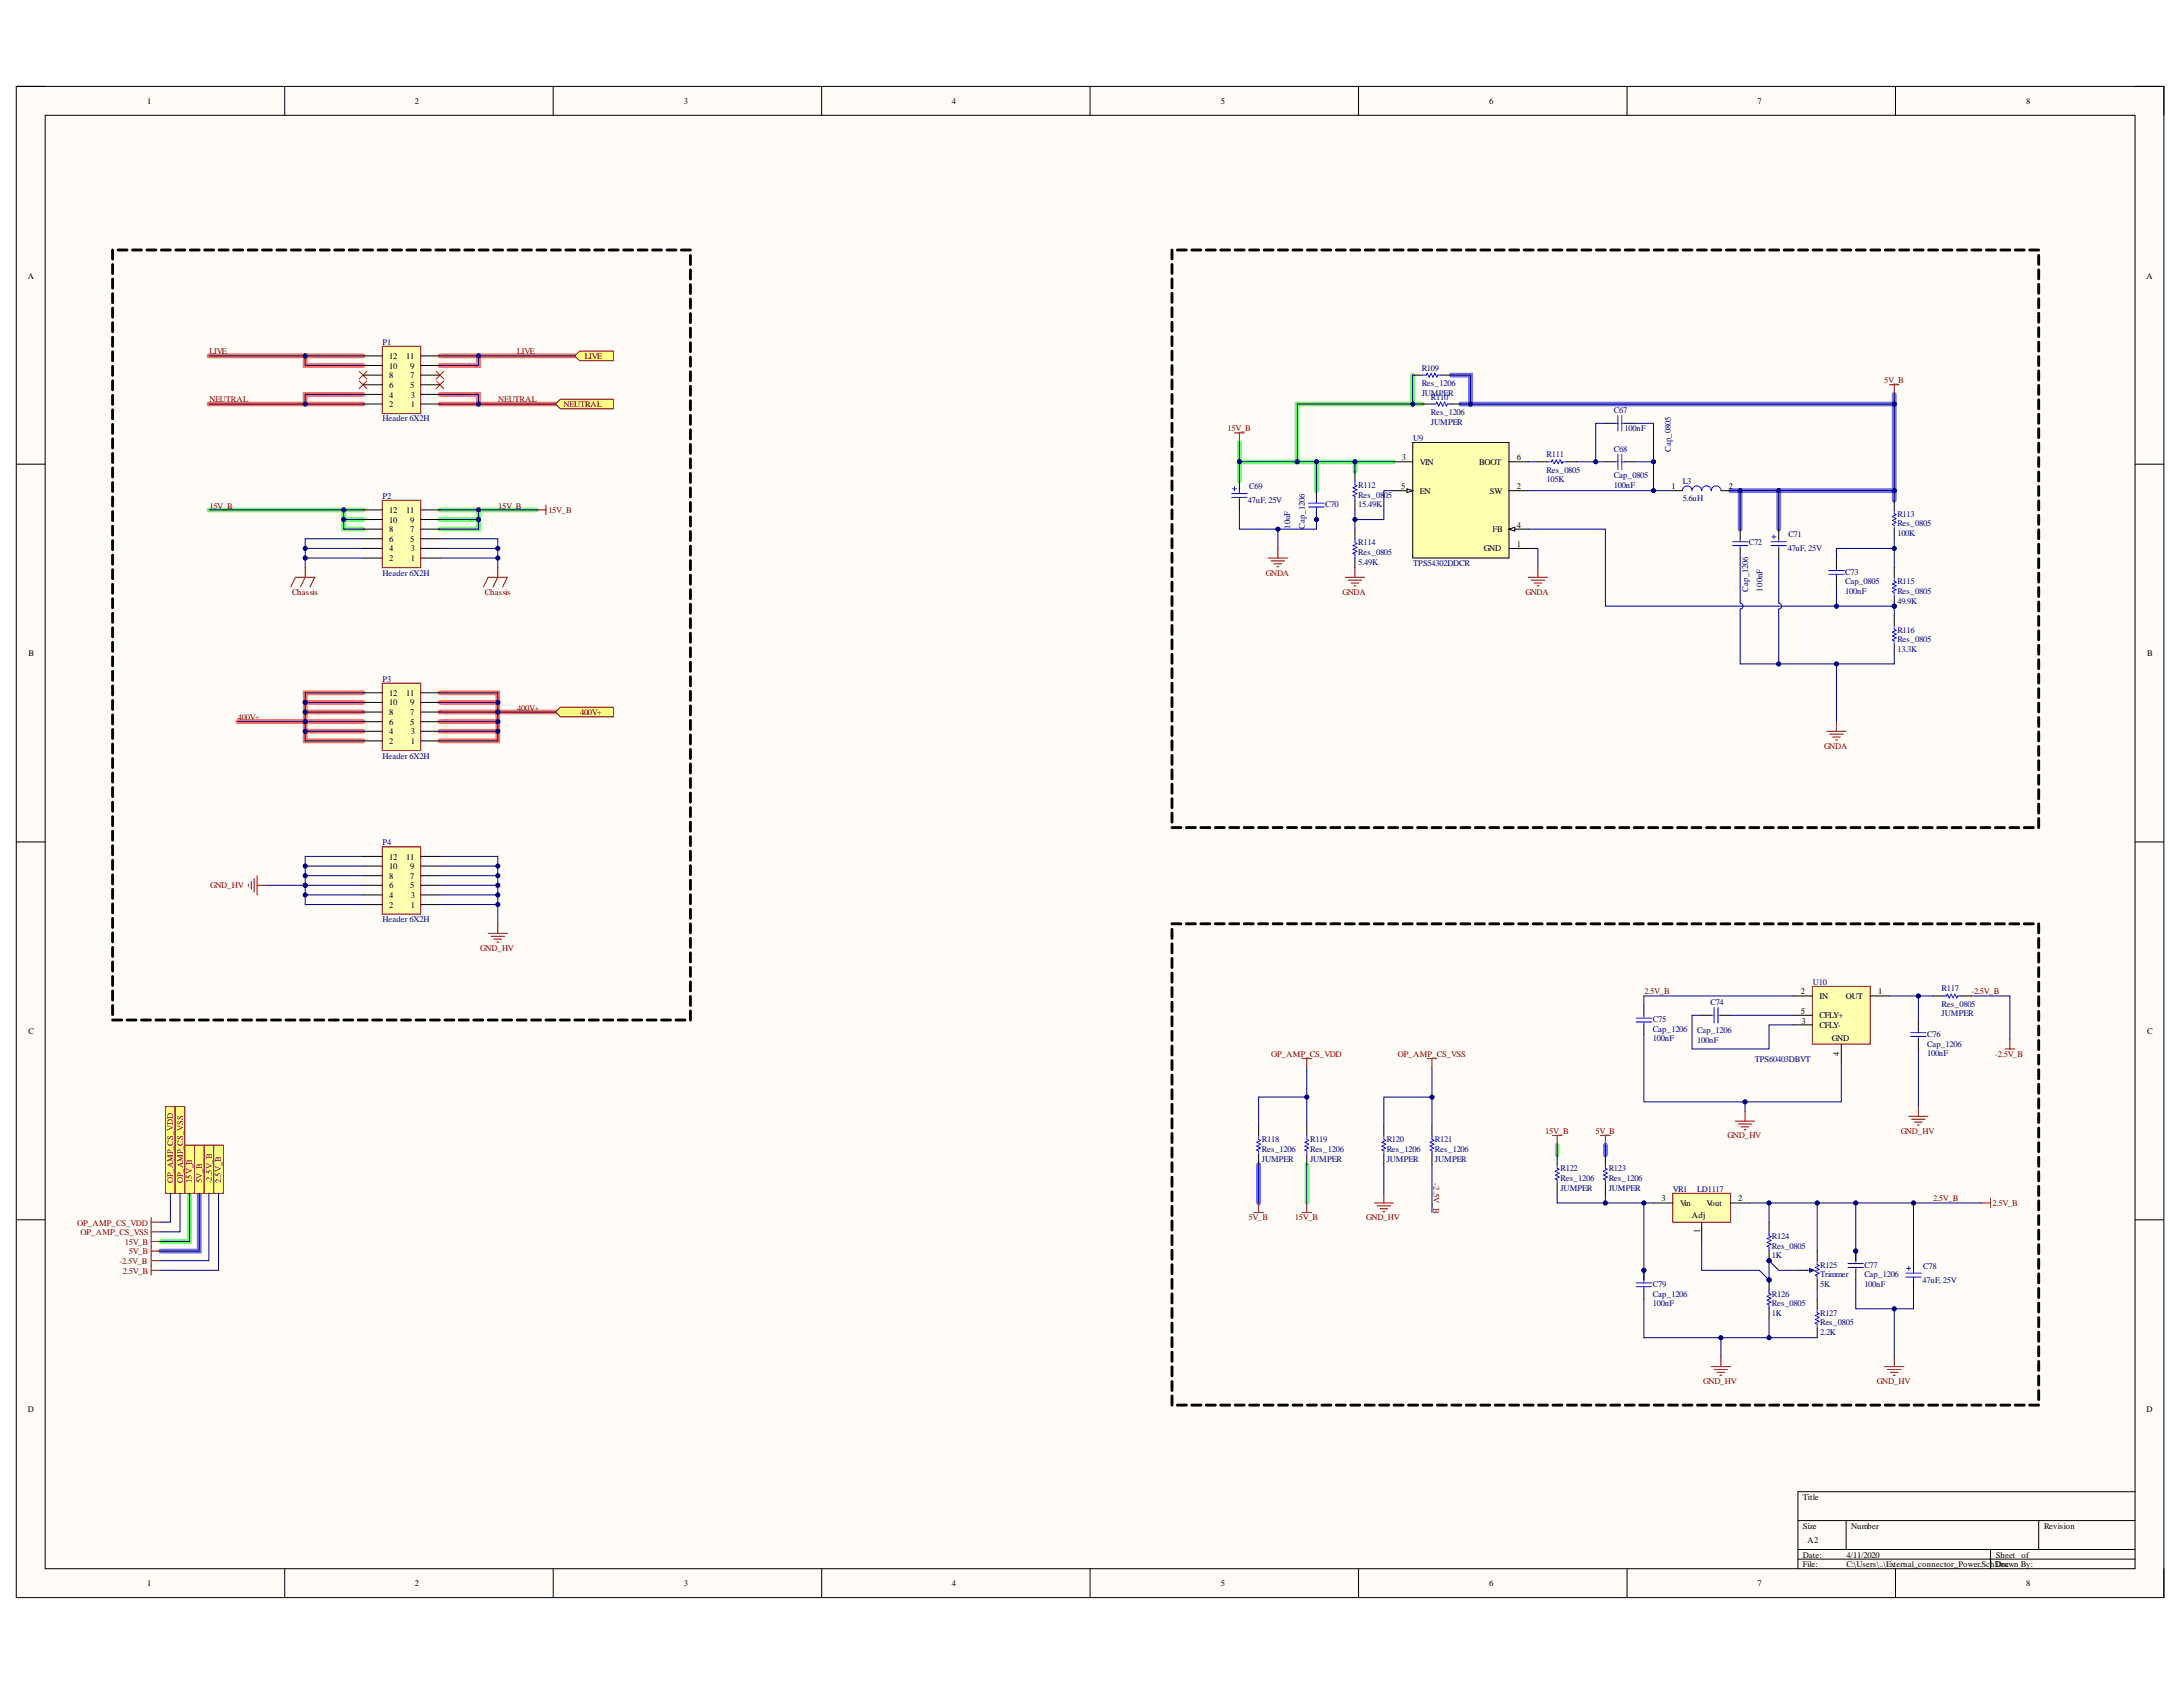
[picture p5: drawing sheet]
<svg xmlns="http://www.w3.org/2000/svg" width="279mm" height="216mm" viewBox="0 0 279 216" stroke-linecap="round" stroke-linejoin="round" font-family="sans-serif">
<defs><g id="words">
<g font-size="1.1">
<text x="18.9" y="13.3">1</text>
<text x="53.1" y="13.3">2</text>
<text x="87.5" y="13.3">3</text>
<text x="121.8" y="13.3">4</text>
<text x="156.3" y="13.3">5</text>
<text x="190.6" y="13.3">6</text>
<text x="224.9" y="13.3">7</text>
<text x="259.3" y="13.3">8</text>
<text x="3.6" y="35.7">A</text>
<text x="274.7" y="35.7">A</text>
<text x="49.8" y="47.2">10</text>
<text x="49.8" y="46">12</text>
<text x="52" y="46">11</text>
<text x="52.5" y="47.2">9</text>
<text x="49.8" y="52.1">2</text>
<text x="49.8" y="50.9">4</text>
<text x="49.8" y="49.6">6</text>
<text x="49.8" y="48.4">8</text>
<text x="52.5" y="49.6">5</text>
<text x="52.5" y="48.4">7</text>
<text x="52.6" y="52.1">1</text>
<text x="52.6" y="50.9">3</text>
<text x="179.4" y="58.9">3</text>
<text x="181.7" y="59.5">VIN</text>
<text x="189.3" y="59.5">BOOT</text>
<text x="194.1" y="58.9">6</text>
<text x="49.8" y="65.7">12</text>
<text x="52" y="65.7">11</text>
<text x="179.3" y="62.5">5</text>
<text x="181.7" y="63.2">EN</text>
<text x="190.7" y="63.2">SW</text>
<text x="194.1" y="62.5">2</text>
<text x="213.9" y="62.5">1</text>
<text x="221.3" y="62.5">2</text>
<text x="49.8" y="71.8">2</text>
<text x="49.8" y="70.6">4</text>
<text x="49.8" y="69.4">6</text>
<text x="49.8" y="68.1">8</text>
<text x="49.8" y="66.9">10</text>
<text x="52.5" y="69.4">5</text>
<text x="52.5" y="68.1">7</text>
<text x="52.5" y="66.9">9</text>
<text x="52.6" y="71.8">1</text>
<text x="52.6" y="70.6">3</text>
<text x="189.9" y="70.6">GND</text>
<text x="191" y="68.1">FB</text>
<text x="194.1" y="70">1</text>
<text x="194.1" y="67.5">4</text>
<text x="3.6" y="84">B</text>
<text x="49.8" y="89.1">12</text>
<text x="52" y="89.1">11</text>
<text x="274.8" y="84">B</text>
<text x="49.8" y="95.2">2</text>
<text x="49.8" y="94">4</text>
<text x="49.8" y="92.8">6</text>
<text x="49.8" y="91.5">8</text>
<text x="49.8" y="90.3">10</text>
<text x="52.5" y="92.8">5</text>
<text x="52.5" y="91.5">7</text>
<text x="52.5" y="90.3">9</text>
<text x="52.6" y="95.2">1</text>
<text x="52.6" y="94">3</text>
<text x="49.8" y="113.7">6</text>
<text x="49.8" y="112.5">8</text>
<text x="49.8" y="111.2">10</text>
<text x="49.8" y="110">12</text>
<text x="52" y="110">11</text>
<text x="52.5" y="113.7">5</text>
<text x="52.5" y="112.5">7</text>
<text x="52.5" y="111.2">9</text>
<text x="49.8" y="116.2">2</text>
<text x="49.8" y="114.9">4</text>
<text x="52.6" y="116.2">1</text>
<text x="52.6" y="114.9">3</text>
<text x="230.5" y="127.3">2</text>
<text x="230.5" y="129.7">5</text>
<text x="230.6" y="131">3</text>
<text x="232.9" y="127.9">IN</text>
<text x="232.9" y="131.6">CFLY-</text>
<text x="232.9" y="130.3">CFLY+</text>
<text x="236.3" y="127.9">OUT</text>
<text x="240.4" y="127.3">1</text>
<text x="3.6" y="132.3">C</text>
<text x="234.5" y="133.2">GND</text>
<text x="235.4" y="135.1" transform="rotate(-90 235.4 135.1)">4</text>
<text x="274.8" y="132.3">C</text>
<text x="212.7" y="153.7">3</text>
<text x="215" y="154.4">Vin</text>
<text x="216.5" y="155.9">Adj</text>
<text x="218.4" y="154.4">Vout</text>
<text x="222.5" y="153.7">2</text>
<text x="217.6" y="157.8" transform="rotate(-90 217.6 157.8)">1</text>
<text x="3.6" y="180.7">D</text>
<text x="274.7" y="180.7">D</text>
<text x="230.8" y="191.9">Title</text>
<text x="230.8" y="195.6">Size</text>
<text x="231.3" y="197.5">A2</text>
<text x="236.9" y="195.6">Number</text>
<text x="261.6" y="195.6">Revision</text>
<text x="18.9" y="203">1</text>
<text x="53.1" y="203">2</text>
<text x="87.5" y="203">3</text>
<text x="121.8" y="203">4</text>
<text x="156.3" y="203">5</text>
<text x="190.6" y="203">6</text>
<text x="224.9" y="203">7</text>
<text x="230.8" y="199.4">Date:</text>
<text x="230.8" y="200.5">File:</text>
<text x="236.3" y="199.4">4/11/2020</text>
<text x="236.3" y="200.5">C:\Users\..\External_connector_Power.SchDoracwn By:</text>
<text x="255.4" y="199.4">Sheet</text>
<text x="258.7" y="199.4">of</text>
<text x="259.3" y="203">8</text>
</g>
<g font-size="1.1" fill="#800000">
<text x="26.8" y="45.3">LIVE</text>
<text x="66.2" y="45.3">LIVE</text>
<text x="74.8" y="46">LIVE</text>
<text x="26.8" y="51.5">NEUTRAL</text>
<text x="63.8" y="51.5">NEUTRAL</text>
<text x="72.1" y="52.1">NEUTRAL</text>
<text x="241.2" y="49">5V_B</text>
<text x="157.1" y="55.2">15V_B</text>
<text x="26.8" y="65.1">15V_B</text>
<text x="63.8" y="65.1">15V_B</text>
<text x="70.2" y="65.7">15V_B</text>
<text x="37.4" y="76.1">Chassis</text>
<text x="62.1" y="76.1">Chassis</text>
<text x="162" y="73.7">GNDA</text>
<text x="171.8" y="76.1">GNDA</text>
<text x="195.2" y="76.1">GNDA</text>
<text x="30.4" y="92.1">400V+</text>
<text x="66.2" y="90.9">400V+</text>
<text x="74.2" y="91.5">400V+</text>
<text x="233.5" y="95.8">GNDA</text>
<text x="26.9" y="113.7">GND_HV</text>
<text x="61.5" y="121.7">GND_HV</text>
<text x="210.5" y="127.3">2.5V_B</text>
<text x="252.3" y="127.3">-2.5V_B</text>
<text x="162.7" y="135.3">OP_AMP_CS_VDD</text>
<text x="178.9" y="135.3">OP_AMP_CS_VSS</text>
<text x="255.4" y="135.3">-2.5V_B</text>
<text x="197.8" y="145.1">15V_B</text>
<text x="204.2" y="145.1">5V_B</text>
<text x="221.1" y="145.7">GND_HV</text>
<text x="243.3" y="145.1">GND_HV</text>
<text x="22.2" y="151.4" transform="rotate(-90 22.2 151.4)">OP_AMP_CS_VDD</text>
<text x="23.4" y="151.4" transform="rotate(-90 23.4 151.4)">OP_AMP_CS_VSS</text>
<text x="24.6" y="151.4" transform="rotate(-90 24.6 151.4)">15V_B</text>
<text x="25.9" y="151.4" transform="rotate(-90 25.9 151.4)">5V_B</text>
<text x="27.1" y="151.4" transform="rotate(-90 27.1 151.4)">-2.5V_B</text>
<text x="28.3" y="151.4" transform="rotate(-90 28.3 151.4)">2.5V_B</text>
<text x="183.5" y="151.4" transform="rotate(90 183.5 151.4)">-2.5V_B</text>
<text x="247.4" y="153.7">2.5V_B</text>
<text x="255" y="154.4">2.5V_B</text>
<text x="9.9" y="156.9">OP_AMP_CS_VDD</text>
<text x="10.3" y="158">OP_AMP_CS_VSS</text>
<text x="15.3" y="161.8">-2.5V_B</text>
<text x="16" y="159.3">15V_B</text>
<text x="16.5" y="160.5">5V_B</text>
<text x="159.8" y="156.2">5V_B</text>
<text x="165.7" y="156.2">15V_B</text>
<text x="174.9" y="156.2">GND_HV</text>
<text x="15.7" y="163">2.5V_B</text>
<text x="218" y="177.1">GND_HV</text>
<text x="240.2" y="177.1">GND_HV</text>
</g>
<g font-size="1.1" fill="#000080">
<text x="49" y="44.1">P1</text>
<text x="182" y="47.4">R109</text>
<text x="49" y="53.9">Header 6X2H</text>
<text x="182" y="50.6">JUMPER</text>
<text x="182" y="49.4">Res_1206</text>
<text x="183.1" y="51.1">R110</text>
<text x="183.1" y="53.1">Res_1206</text>
<text x="206.6" y="52.8">C67</text>
<text x="180.9" y="56.5">U9</text>
<text x="183.1" y="54.3">JUMPER</text>
<text x="197.9" y="58.5">R111</text>
<text x="206.6" y="57.8">C68</text>
<text x="207.9" y="55.2">100nF</text>
<text x="213.8" y="57.9" transform="rotate(-90 213.8 57.9)">Cap_0805</text>
<text x="49" y="63.8">P2</text>
<text x="159.7" y="64.4">47uF, 25V</text>
<text x="159.9" y="62.5">C69</text>
<text x="169.6" y="64.9">C70</text>
<text x="173.8" y="64.9">15.49K</text>
<text x="173.8" y="62.5">R112</text>
<text x="173.8" y="63.7">Res_08</text>
<text x="177.1" y="63.7">05</text>
<text x="197.9" y="61.7">105K</text>
<text x="197.9" y="60.5">Res_0805</text>
<text x="206.6" y="62.5">100nF</text>
<text x="206.6" y="61.2">Cap_0805</text>
<text x="215.4" y="62">L3</text>
<text x="215.4" y="64.1">5.6uH</text>
<text x="165.1" y="67.7" transform="rotate(-90 165.1 67.7)">10uF</text>
<text x="167" y="67.7" transform="rotate(-90 167 67.7)">Cap_1206</text>
<text x="173.8" y="69.8">R114</text>
<text x="173.8" y="71.1">Res_0805</text>
<text x="223.8" y="69.8">C72</text>
<text x="228.8" y="70.6">47uF, 25V</text>
<text x="228.9" y="68.7">C71</text>
<text x="242.8" y="68.6">100K</text>
<text x="242.8" y="66.2">R113</text>
<text x="242.8" y="67.4">Res_0805</text>
<text x="49" y="73.7">Header 6X2H</text>
<text x="173.8" y="72.3">5.49K</text>
<text x="180.9" y="72.4">TPS54302DDCR</text>
<text x="223.7" y="75.7" transform="rotate(-90 223.7 75.7)">Cap_1206</text>
<text x="225.6" y="75.7" transform="rotate(-90 225.6 75.7)">100nF</text>
<text x="236.2" y="76">100nF</text>
<text x="236.2" y="73.5">C73</text>
<text x="236.2" y="74.8">Cap_0805</text>
<text x="242.8" y="77.2">49.9K</text>
<text x="242.8" y="74.8">R115</text>
<text x="242.8" y="76">Res_0805</text>
<text x="242.8" y="83.4">13.3K</text>
<text x="242.8" y="81">R116</text>
<text x="242.8" y="82.1">Res_0805</text>
<text x="49" y="87.2">P3</text>
<text x="49" y="97.1">Header 6X2H</text>
<text x="49" y="108.2">P4</text>
<text x="49" y="118">Header 6X2H</text>
<text x="211.6" y="130.8">C75</text>
<text x="218.9" y="128.6">C74</text>
<text x="232" y="126">U10</text>
<text x="248.5" y="130.1">JUMPER</text>
<text x="248.5" y="126.9">R117</text>
<text x="248.5" y="128.9">Res_0805</text>
<text x="211.6" y="133.3">100nF</text>
<text x="211.6" y="132.1">Cap_1206</text>
<text x="217.2" y="133.4">100nF</text>
<text x="217.2" y="132.2">Cap_1206</text>
<text x="224.6" y="135.9">TPS60403DBVT</text>
<text x="246.7" y="135.1">100nF</text>
<text x="246.7" y="132.7">C76</text>
<text x="246.7" y="134">Cap_1206</text>
<text x="161.5" y="148.7">JUMPER</text>
<text x="161.5" y="146.2">R118</text>
<text x="161.5" y="147.5">Res_1206</text>
<text x="167.7" y="148.7">JUMPER</text>
<text x="167.7" y="146.2">R119</text>
<text x="167.7" y="147.5">Res_1206</text>
<text x="177.5" y="148.7">JUMPER</text>
<text x="177.5" y="146.2">R120</text>
<text x="177.5" y="147.5">Res_1206</text>
<text x="183.7" y="148.7">JUMPER</text>
<text x="183.7" y="146.2">R121</text>
<text x="183.7" y="147.5">Res_1206</text>
<text x="199.7" y="149.9">R122</text>
<text x="205.9" y="149.9">R123</text>
<text x="199.7" y="152.4">JUMPER</text>
<text x="199.7" y="151.2">Res_1206</text>
<text x="205.9" y="152.4">JUMPER</text>
<text x="205.9" y="151.2">Res_1206</text>
<text x="214.1" y="152.5">VR1</text>
<text x="217.2" y="152.5">LD1117</text>
<text x="226.8" y="161">1K</text>
<text x="226.8" y="158.5">R124</text>
<text x="226.8" y="159.8">Res_0805</text>
<text x="211.6" y="167.2">100nF</text>
<text x="211.6" y="164.7">C79</text>
<text x="211.6" y="166">Cap_1206</text>
<text x="226.8" y="166">R126</text>
<text x="226.8" y="167.2">Res_0805</text>
<text x="233" y="164.7">5K</text>
<text x="233" y="162.3">R125</text>
<text x="233" y="163.4">Trimmer</text>
<text x="238.6" y="164.7">100nF</text>
<text x="238.6" y="162.3">C77</text>
<text x="238.6" y="163.4">Cap_1206</text>
<text x="246.1" y="164.2">47uF, 25V</text>
<text x="246.1" y="162.3">C78</text>
<text x="226.8" y="168.4">1K</text>
<text x="233" y="170.9">2.2K</text>
<text x="233" y="168.4">R127</text>
<text x="233" y="169.6">Res_0805</text>
</g>
</g></defs>
<path d="M2.1 11.1h274.9v193.4h-274.9z" fill-rule="evenodd" fill="#fffcf8"/>
<path d="M2.1 11.1h274.9v193.4h-274.9z" fill="none" stroke="#000" stroke-width=".13"/>
<path d="M5.8 14.8h267.5v186h-267.5z" fill-rule="evenodd" fill="#fffcf8"/>
<g fill="none" stroke="#000" stroke-width=".13">
<path d="M2.1 11.1h3.7M5.8 14.8h267.5v186h-267.5zM36.4 11.1v3.7M70.8 11.1v3.7M105.2 11.1v3.7M139.5 11.1v3.7M173.9 11.1v3.7M208.2 11.1v3.7M242.6 11.1v3.7M273.3 11.1h3.7v3.7M2.1 59.4h3.7M273.3 59.4h3.7"/>
<path d="M2.1 107.8h3.7M273.3 107.8h3.7M2.1 156.1h3.7M273.3 156.1h3.7M230.1 194.6h43.2M230.1 198.3h43.2M230.1 199.5h43.2M236.3 194.6v3.7M254.8 198.3v2.5M260.9 194.6v3.7M273.3 190.9h-43.2v9.9M36.4 200.8v3.7"/>
<path d="M70.8 200.8v3.7M105.2 200.8v3.7M139.5 200.8v3.7M173.9 200.8v3.7M208.2 200.8v3.7M242.6 200.8v3.7M277 200.8v3.7"/>
</g>
<path d="M185.7 48h2.5v3.7M187 51.7h55.4v11.1M242.4 50.5v1.2M221.5 62.8h1.2M227.7 62.8v4.9M242.4 62.8h-19.7v4.9M242.4 62.8v1.2M205.5 146.6v1.2" fill="none" stroke="#6e6eff" stroke-width=".61"/>
<path d="M25.5 152.7v7.4h-4.9M161.1 149v5" fill="none" stroke="#6e6eff" stroke-width=".62"/>
<path d="M158.6 56.6v2.5M168.5 59.1v3.7M26.7 65.3h19.8M44 66.5v1.2h2.5M44 65.3v1.2h2.5M56.3 65.3h12.3M61.3 66.5v1.2h-5M61.3 65.3v1.2h-5M24.3 152.7v6.2h-3.7M167.3 149v5" fill="none" stroke="#6eff6e" stroke-width=".62"/>
<g fill="none" stroke="#ff6e6e" stroke-width=".62">
<path d="M26.7 51.7h19.8M26.7 45.5h19.8M39.1 45.5v1.3h7.4M46.5 50.5h-7.4v1.2M56.3 51.7h14.8M56.3 50.5h5v1.2M56.3 45.5h17.3M61.3 45.5v1.3h-5M30.4 92.4h16.1M39.1 93.6v1.2h7.4M39.1 91.1v2.5h7.4M39.1 89.9v1.2h7.4"/>
<path d="M39.1 89.9h7.4M46.5 88.7h-7.4v1.2M56.3 89.9h7.4v4.9h-7.4M56.3 88.7h7.4v1.2M56.3 93.6h7.4M56.3 92.4h7.4M56.3 91.1h14.8"/>
</g>
<path d="M173.4 59.1v1.2M178.4 59.1h-19.8v2.5M180.8 51.7h-14.8v7.4M180.8 48v3.7h1.2M199.3 146.6v1.2" fill="none" stroke="#6eff6e" stroke-width=".61"/>
<path d="M46 47.5l.9 1M46 48.7l.9 1M46.9 47.5l-.9 1M46.9 48.7l-.9 1M55.8 47.5l1 1M55.8 48.7l1 1M56.8 47.5l-1 1M56.8 48.7l-1 1" fill="none" stroke="#f00" stroke-width=".13"/>
<path d="M48.9 44.3h5v8.6h-5z" fill-rule="evenodd" fill="#ffffb0"/>
<path d="M48.9 44.3h5v8.6h-5z" fill="none" stroke="#800000" stroke-width=".13"/>
<path d="M46.5 51.7h2.4M46.5 50.5h2.4M46.5 49.2h2.4M46.5 48h2.4M46.5 46.8h2.4M46.5 45.5h2.4M53.9 51.7h2.4M53.9 50.5h2.4M53.9 49.2h2.4M53.9 48h2.4M53.9 46.8h2.4M53.9 45.5h2.4" fill="none" stroke="#000" stroke-width=".13"/>
<path d="M73.6 45.5l.6-.6h4.3v1.3h-4.3z" fill-rule="evenodd" fill="#ffff80"/>
<path d="M73.6 45.5l.6-.6h4.3v1.3h-4.3z" fill="none" stroke="#800000" stroke-width=".13"/>
<path d="M71.1 51.7l.6-.6h6.8v1.2h-6.8z" fill-rule="evenodd" fill="#ffff80"/>
<path d="M71.1 51.7l.6-.6h6.8v1.2h-6.8z" fill="none" stroke="#800000" stroke-width=".13"/>
<path d="M214.1 152.7h7.4v3.7h-7.4z" fill-rule="evenodd" fill="#ffffb0"/>
<path d="M214.1 152.7h7.4v3.7h-7.4z" fill="none" stroke="#800000" stroke-width=".13"/>
<path d="M211.6 154h2.5M217.8 156.4v2.5M221.5 154h2.5" fill="none" stroke="#000" stroke-width=".13"/>
<path d="M232 126.2h7.4v7.4h-7.4z" fill-rule="evenodd" fill="#ffffb0"/>
<path d="M232 126.2h7.4v7.4h-7.4z" fill="none" stroke="#800000" stroke-width=".13"/>
<path d="M229.5 127.5h2.5M229.5 131.2h2.5M229.5 129.9h2.5M235.7 133.6v2.5M239.4 127.5h2.4" fill="none" stroke="#000" stroke-width=".13"/>
<circle cx="226.4" cy="161.3" r=".25" fill="#000080"/>
<circle cx="226.4" cy="161.3" r=".25" fill="none" stroke="#000080" stroke-width=".13"/>
<path d="M226.4 160.1v1.2" fill="none" stroke="#000" stroke-width=".13"/>
<circle cx="226.4" cy="161.3" r=".25" fill="#000080"/>
<circle cx="226.4" cy="161.3" r=".25" fill="none" stroke="#000080" stroke-width=".13"/>
<path d="M226.4 156.4v1.3" fill="none" stroke="#000" stroke-width=".13"/>
<path d="M226.4 157.7v.4l.3 .2-.5 .2 .5 .3-.5 .2 .5 .2-.5 .3 .2 .1v.5" fill="none" stroke="#00f" stroke-width=".13"/>
<circle cx="226.4" cy="163.8" r=".25" fill="#000080"/>
<circle cx="226.4" cy="163.8" r=".25" fill="none" stroke="#000080" stroke-width=".13"/>
<path d="M226.4 163.8v1.2" fill="none" stroke="#000" stroke-width=".13"/>
<circle cx="226.4" cy="163.8" r=".25" fill="#000080"/>
<circle cx="226.4" cy="163.8" r=".25" fill="none" stroke="#000080" stroke-width=".13"/>
<path d="M226.4 167.5v1.2M232.6 160.1v1.2M232.6 163.8v1.2" fill="none" stroke="#000" stroke-width=".13"/>
<path d="M226.4 165v.5l.3 .2-.5 .2 .5 .2-.5 .3 .5 .2-.5 .3 .2 .1v.5M231.4 162.6h.6" fill="none" stroke="#00f" stroke-width=".13"/>
<path d="M231.6 162.3l.6 .3-.6 .2z" fill="#00f"/>
<path d="M231.6 162.3l.6 .3-.6 .2zM232.6 161.3v.5l.2 .2-.5 .2 .5 .2-.5 .3 .5 .2-.5 .3 .3 .1v.5" fill="none" stroke="#00f" stroke-width=".13"/>
<path d="M230.1 162.6h1.3" fill="none" stroke="#000" stroke-width=".13"/>
<circle cx="210.4" cy="162.6" r=".24" fill="#000080"/>
<circle cx="210.4" cy="162.6" r=".24" fill="none" stroke="#000080" stroke-width=".13"/>
<path d="M210.4 162.6v1.2M210.4 165v1.3" fill="none" stroke="#000" stroke-width=".13"/>
<circle cx="210.4" cy="162.6" r=".24" fill="#000080"/>
<circle cx="210.4" cy="162.6" r=".24" fill="none" stroke="#000080" stroke-width=".13"/>
<path d="M209.4 164.2h2M209.4 164.7h2M210.4 163.8v.4M210.4 164.7v.3" fill="none" stroke="#00f" stroke-width=".13"/>
<path d="M166.6 135.5h1.3M167.3 135.5v1.2M182.7 135.5h1.2M183.3 135.5v1.2" fill="none" stroke="#800000" stroke-width=".13"/>
<circle cx="237.5" cy="160.1" r=".25" fill="#000080"/>
<circle cx="237.5" cy="160.1" r=".25" fill="none" stroke="#000080" stroke-width=".13"/>
<path d="M237.5 160.1v1.2M237.5 162.6v1.2" fill="none" stroke="#000" stroke-width=".13"/>
<circle cx="237.5" cy="160.1" r=".25" fill="#000080"/>
<circle cx="237.5" cy="160.1" r=".25" fill="none" stroke="#000080" stroke-width=".13"/>
<g fill="none" stroke="#00f" stroke-width=".13">
<path d="M209.4 130.3h2M209.4 130.8h2M210.4 129.9v.4M210.4 130.8v.4M219 129.9h.4M219.4 128.9v2M219.9 128.9v2M219.9 129.9h.4M244.5 132.2h2M244.5 132.6h2M245.5 131.8v.4M245.5 132.6v.4"/>
<path d="M248.6 127.5h.5l.1-.3 .3 .5 .2-.5 .3 .5 .2-.5 .3 .5 .1-.2h.5M161.1 145.3v.5l.2 .1-.5 .3 .5 .2-.5 .3 .5 .2-.5 .3 .3 .1v.5M167.3 145.3v.5l.2 .1-.5 .3 .5 .2-.5 .3 .5 .2-.5 .3 .3 .1v.5M177.1 145.3v.5l.3 .1-.5 .3 .5 .2-.5 .3 .5 .2-.5 .3 .2 .1v.5M183.3 145.3v.5l.2 .1-.5 .3 .5 .2-.5 .3 .5 .2-.5 .3 .3 .1v.5M199.3 149v.5l.3 .1-.5 .3 .5 .2-.5 .3 .5 .2-.5 .3 .2 .1v.5M205.5 149v.5l.2 .1-.5 .3 .5 .2-.5 .3 .5 .2-.5 .3 .3 .1v.5M232.6 167.5v.5l.2 .1-.5 .3 .5 .2-.5 .3 .5 .2-.5 .2 .3 .2v.5M236.5 161.7h2M236.5 162.2h2M237.5 161.3v.4M237.5 162.2v.4"/>
</g>
<g fill="none" stroke="#800000" stroke-width=".13">
<path d="M256.6 134.2h1.3M257.2 133v1.2M160.5 155.2h1.2M161.1 154v1.2M166.6 155.2h1.3M167.3 154v1.2M175.9 154h2.5M176.3 154.3h1.7M176.6 154.7h1M177 155.1h.2M177.1 152.7v1.3M198.7 145.3h1.2"/>
<path d="M199.3 145.3v1.3M204.8 145.3h1.3M205.5 145.3v1.3M222.1 143.5h2.5M222.5 143.8h1.7M222.8 144.2h1M223.2 144.6h.3M223.3 142.3v1.2M244.3 142.9h2.5M244.7 143.2h1.7M245 143.6h1M245.4 144h.2"/>
<path d="M245.5 141.6v1.3M253.5 154h1.3M254.8 153.3v1.3M219 174.9h2.5M219.4 175.3h1.7M219.8 175.6h1M220.1 176h.3M220.3 173.7v1.2M241.2 174.9h2.5M241.6 175.3h1.7M241.9 175.6h1M242.3 176h.3"/>
<path d="M242.4 173.7v1.2"/>
</g>
<g fill="none" stroke="#000" stroke-width=".13">
<path d="M210.4 128.7v1.2M210.4 131.2v1.2M217.8 129.9h1.2M220.3 129.9h1.2M245.5 130.5v1.3M245.5 133v1.2M247.4 127.5h1.2M251.1 127.5h1.2M161.1 144.1v1.2M161.1 147.8v1.2M167.3 144.1v1.2M167.3 147.8v1.2"/>
<path d="M177.1 144.1v1.2M177.1 147.8v1.2M183.3 144.1v1.2M183.3 147.8v1.2M199.3 147.8v1.2M199.3 151.5v1.2M205.5 147.8v1.2M205.5 151.5v1.2M232.6 166.3v1.2M232.6 170v1.2"/>
</g>
<g fill="none" stroke="#000" stroke-width=".37">
<path d="M150 118.2h1.2M150 118.9v1.2M151.8 118.2h1.2M153.7 118.2h1.1M155.5 118.2h1.2M157.4 118.2h1.1M159.2 118.2h1.2M161.1 118.2h1.1M162.9 118.2h1.2M164.8 118.2h1.1M166.6 118.2h1.2M168.5 118.2h1.1"/>
<path d="M170.3 118.2h1.2M172.2 118.2h1.1M174 118.2h1.2M175.9 118.2h1.1M177.7 118.2h1.2M179.6 118.2h1.1M181.4 118.2h1.2M183.3 118.2h1.1M185.1 118.2h1.2M187 118.2h1.1M188.8 118.2h1.2M190.7 118.2h1.1"/>
<path d="M192.5 118.2h1.2M194.4 118.2h1.1M196.2 118.2h1.2M198.1 118.2h1.1M199.9 118.2h1.2M201.8 118.2h1.1M203.6 118.2h1.2M205.5 118.2h1.1M207.3 118.2h1.2M209.2 118.2h1.1M211 118.2h1.2M212.9 118.2h1.1"/>
<path d="M214.7 118.2h1.2M216.6 118.2h1.1M218.4 118.2h1.2M220.3 118.2h1.1M222.1 118.2h1.2M224 118.2h1.1M225.8 118.2h1.2M227.7 118.2h1.1M229.5 118.2h1.2M231.4 118.2h1.1M233.2 118.2h1.2M235 118.2h1.2"/>
<path d="M236.9 118.2h1.2M238.7 118.2h1.2M240.6 118.2h1.2M242.4 118.2h1.2M244.3 118.2h1.1M246.1 118.2h1.2M248 118.2h1.1M249.8 118.2h1.2M251.7 118.2h1.1M253.5 118.2h1.2M255.4 118.2h1.1M257.2 118.2h1.2"/>
<path d="M259.1 118.2h1.1M260.9 118.2v1.2M150 120.8v1.2M150 122.7v1.1M150 124.5v1.2M150 126.4v1.2M150 128.3v1.1M150 130.1v1.2M150 132v1.2M150 133.9v1.1M150 135.7v1.2M150 137.6v1.2"/>
<path d="M150 139.5v1.1M260.9 120.1v1.2M260.9 122v1.1M260.9 123.8v1.2M260.9 125.7v1.2M260.9 127.6v1.1M260.9 129.4v1.2M260.9 131.3v1.2M260.9 133.2v1.1M260.9 135v1.2M260.9 136.9v1.2M260.9 138.8v1.1"/>
<path d="M150 141.3v1.2M150 143.2v1.2M150 145.1v1.1M150 146.9v1.2M150 148.8v1.2M150 150.7v1.1M150 152.5v1.2M150 154.4v1.2M150 156.3v1.1M150 158.1v1.2M150 160v1.2M260.9 140.6v1.2"/>
<path d="M260.9 142.5v1.2M260.9 144.4v1.1M260.9 146.2v1.2M260.9 148.1v1.2M260.9 150v1.1M260.9 151.8v1.2M260.9 153.7v1.2M260.9 155.6v1.1M260.9 157.4v1.2M260.9 159.3v1.2M150 161.9v1.1M150 163.7v1.2"/>
<path d="M150 165.6v1.2M150 167.5v1.1M150 169.3v1.2M150 171.2v1.2M150 173.1v1.1M150 174.9v1.2M150 176.8v1.2M150 178.7v1.1M150.7 179.8h1.2M152.5 179.8h1.2M154.4 179.8h1.2M156.2 179.8h1.2"/>
<path d="M158.1 179.8h1.1M159.9 179.8h1.2M161.8 179.8h1.1M163.6 179.8h1.2M165.5 179.8h1.1M167.3 179.8h1.2M169.2 179.8h1.1M171 179.8h1.2M172.9 179.8h1.1M174.7 179.8h1.2M176.6 179.8h1.1M178.4 179.8h1.2"/>
<path d="M180.3 179.8h1.1M182.1 179.8h1.2M184 179.8h1.1M185.8 179.8h1.2M187.7 179.8h1.1M189.5 179.8h1.2M191.4 179.8h1.1M193.2 179.8h1.2M195.1 179.8h1.1M196.9 179.8h1.2M198.8 179.8h1.1M200.6 179.8h1.2"/>
<path d="M202.5 179.8h1.1M204.3 179.8h1.2M206.2 179.8h1.1M208 179.8h1.2M209.9 179.8h1.1M211.7 179.8h1.2M213.6 179.8h1.1M215.4 179.8h1.2M217.3 179.8h1.1M219.1 179.8h1.2M221 179.8h1.1M222.8 179.8h1.2"/>
<path d="M224.6 179.8h1.2M226.5 179.8h1.2M228.3 179.8h1.2M230.2 179.8h1.2M232 179.8h1.2M233.9 179.8h1.1M235.7 179.8h1.2M237.6 179.8h1.1M239.4 179.8h1.2M241.3 179.8h1.1M243.1 179.8h1.2M245 179.8h1.1"/>
<path d="M246.8 179.8h1.2M248.7 179.8h1.1M250.5 179.8h1.2M252.4 179.8h1.1M254.2 179.8h1.2M256.1 179.8h1.1M257.9 179.8h1.2M259.8 179.8h1.1M260.9 161.2v1.1M260.9 163v1.2M260.9 164.9v1.2M260.9 166.8v1.1"/>
<path d="M260.9 168.6v1.2M260.9 170.5v1.2M260.9 172.4v1.1M260.9 174.2v1.2M260.9 176.1v1.2M260.9 178v1.1"/>
</g>
<path d="M48.9 64h5v8.6h-5z" fill-rule="evenodd" fill="#ffffb0"/>
<path d="M48.9 64h5v8.6h-5z" fill="none" stroke="#800000" stroke-width=".13"/>
<path d="M46.5 71.4h2.4M46.5 70.2h2.4M46.5 68.9h2.4M46.5 67.7h2.4M46.5 66.5h2.4M46.5 65.3h2.4M53.9 71.4h2.4M53.9 70.2h2.4M53.9 68.9h2.4M53.9 67.7h2.4M53.9 66.5h2.4M53.9 65.3h2.4" fill="none" stroke="#000" stroke-width=".13"/>
<path d="M48.9 87.4h5v8.7h-5z" fill-rule="evenodd" fill="#ffffb0"/>
<path d="M48.9 87.4h5v8.7h-5z" fill="none" stroke="#800000" stroke-width=".13"/>
<path d="M46.5 94.8h2.4M46.5 93.6h2.4M46.5 92.4h2.4M46.5 91.1h2.4M46.5 89.9h2.4M46.5 88.7h2.4M53.9 94.8h2.4M53.9 93.6h2.4M53.9 92.4h2.4M53.9 91.1h2.4M53.9 89.9h2.4M53.9 88.7h2.4" fill="none" stroke="#000" stroke-width=".13"/>
<path d="M48.9 108.4h5v8.6h-5z" fill-rule="evenodd" fill="#ffffb0"/>
<path d="M48.9 108.4h5v8.6h-5z" fill="none" stroke="#800000" stroke-width=".13"/>
<path d="M46.5 115.8h2.4M46.5 114.5h2.4M46.5 113.3h2.4M46.5 112.1h2.4M46.5 110.8h2.4M46.5 109.6h2.4M53.9 115.8h2.4M53.9 114.5h2.4M53.9 113.3h2.4M53.9 112.1h2.4M53.9 110.8h2.4M53.9 109.6h2.4" fill="none" stroke="#000" stroke-width=".13"/>
<path d="M71.7 90.5h6.8v1.2h-6.8l-.6-.6z" fill-rule="evenodd" fill="#ffff80"/>
<g fill="none" stroke="#800000" stroke-width=".13">
<path d="M37.2 75.1l.6-1.2h2.5l-.6 1.2M39.1 72.6v1.3l-.7 1.2M61.9 75.1l.6-1.2h2.4l-.6 1.2M63.7 72.6v1.3l-.6 1.2M71.7 90.5h6.8v1.2h-6.8l-.6-.6zM31.8 113.2v.2M32.2 112.8v1M32.5 112.4v1.8M32.9 112.1v2.4M32.9 113.3h1.2M62.5 119.5h2.4M62.9 119.8h1.7"/>
<path d="M63.7 118.2v1.3M63.2 120.2h1M63.6 120.6h.2"/>
</g>
<circle cx="168.5" cy="66.5" r=".25" fill="#000080"/>
<circle cx="168.5" cy="66.5" r=".25" fill="none" stroke="#000080" stroke-width=".13"/>
<path d="M168.5 62.8v1.2M168.5 65.3v1.2" fill="none" stroke="#000" stroke-width=".13"/>
<circle cx="168.5" cy="66.5" r=".25" fill="#000080"/>
<circle cx="168.5" cy="66.5" r=".25" fill="none" stroke="#000080" stroke-width=".13"/>
<g fill="none" stroke="#00f" stroke-width=".13">
<path d="M182 48h.5l.2-.2 .2 .5 .3-.5 .2 .5 .2-.5 .3 .5 .1-.3h.5M183.3 51.7h.5l.1-.2 .2 .5 .3-.5 .2 .5 .3-.5 .2 .5 .2-.3h.4M198.1 59.1h.5l.1-.2 .2 .4 .3-.4 .2 .4 .3-.4 .2 .4 .1-.2h.5M206.7 59.1h.4M207.1 58.1v2M207.6 59.1h.3M207.6 58.1v2M167.5 64.9h2M167.5 64.4h2M168.5 64v.4M168.5 64.9v.4M173.4 61.6v.5l.3 .1-.5 .2 .5 .3-.5 .2 .5 .3-.5 .2 .2 .1v.5"/>
<path d="M173.4 69v.5l.3 .1-.5 .2 .5 .3-.5 .2 .5 .3-.5 .2 .2 .1v.5M215.3 62.8a.61 .61 0 0 1 .6-.6 .61 .61 0 0 1 .7 .6 .62 .62 0 0 1 .6-.6 .62 .62 0 0 1 .6 .6 .61 .61 0 0 1 .6-.6 .61 .61 0 0 1 .6 .6 .62 .62 0 0 1 .6-.6 .62 .62 0 0 1 .7 .6M221.7 69.8h2M221.7 69.3h2M222.7 69v.3M222.7 69.8v.4M234.1 73h1.9M234.1 73.5h1.9M235 72.7v.3M235 73.5v.4M242.4 65.3v.5l.3 .1-.5 .2 .5 .3-.5 .2 .5 .3-.5 .2 .2 .1v.5M242.4 80v.5l.3 .2-.5 .2 .5 .3-.5 .2 .5 .2-.5 .3 .2 .1v.5"/>
</g>
<g fill="none" stroke="#000" stroke-width=".13">
<path d="M180.8 48h1.2M182 51.7h1.3M184.5 48h1.2M185.7 51.7h1.3M196.8 59.1h1.3M200.5 59.1h1.3M205.5 59.1h1.2M207.9 59.1h1.3M173.4 60.3v1.3M173.4 64v1.3M173.4 67.7v1.3M173.4 71.4v1.3"/>
<path d="M214.1 62.8h1.2M220.3 62.8h1.2M222.7 67.7v1.3M222.7 70.2v1.2M235 71.4v1.3M235 73.9v1.2M242.4 64v1.3M242.4 67.7v1.3M242.4 78.8v1.2M242.4 82.5v1.2"/>
</g>
<g fill="none" stroke="#800000" stroke-width=".13">
<path d="M162.3 71.4h2.5M162.7 71.8h1.7M163.1 72.2h.9M163.4 72.5h.3M163.6 70.2v1.2M172.2 73.9h2.5M172.6 74.2h1.7M172.9 74.6h1M173.3 75h.2M173.4 72.7v1.2M195.6 73.9h2.5M196 74.2h1.7"/>
<path d="M196.4 74.6h.9M196.7 75h.3M196.8 72.7v1.2M233.8 93.6h2.5M234.2 94h1.7M234.6 94.3h.9M234.9 94.7h.3M235 92.4v1.2"/>
</g>
<path d="M180.8 56.6h12.3v14.8h-12.3z" fill-rule="evenodd" fill="#ffffb0"/>
<path d="M178.4 59.1h2.4M180.8 56.6h12.3v14.8h-12.3zM193.1 70.2h2.5M193.1 62.8h2.5M193.1 67.7h2.5" fill="none" stroke="#000" stroke-width=".13"/>
<path d="M193.1 67.7l.8-.2v.5z" fill="#f8fcff"/>
<path d="M178.4 62.8h2.4M193.1 67.7l.8-.2v.5z" fill="none" stroke="#000" stroke-width=".13"/>
<path d="M180.1 62.6l.7 .2-.7 .2z" fill="#f8fcff"/>
<path d="M193.1 59.1h2.5M180.1 62.6l.7 .2-.7 .2z" fill="none" stroke="#000" stroke-width=".13"/>
<circle cx="242.4" cy="77.6" r=".25" fill="#000080"/>
<circle cx="242.4" cy="77.6" r=".25" fill="none" stroke="#000080" stroke-width=".13"/>
<path d="M242.4 72.7v1.2M242.4 76.3v1.3" fill="none" stroke="#000" stroke-width=".13"/>
<circle cx="242.4" cy="77.6" r=".25" fill="#000080"/>
<circle cx="242.4" cy="77.6" r=".25" fill="none" stroke="#000080" stroke-width=".13"/>
<g fill="none" stroke="#00f" stroke-width=".13">
<path d="M206.7 54.2h.4M207.1 53.2v2M207.6 53.2v2M207.6 54.2h.3M157.6 63.2h2M157.6 63.7h2M157.8 62.5h.5M158 62.3v.5M158.6 62.8v.4M158.6 63.7v.3M226.7 69.3h1.9M226.7 69.8h1.9"/>
<path d="M226.8 68.7h.5M227 68.5v.5M227.7 69v.3M227.7 69.8v.4M242.4 73.9v.5l.3 .1-.5 .2 .5 .3-.5 .2 .5 .3-.5 .2 .2 .2v.4M243.9 162.9h2M243.9 163.4h2M244.1 162.3h.4M244.3 162.1v.5M244.9 162.6v.3M244.9 163.4v.4"/>
</g>
<path d="M205.5 54.2h1.2M207.9 54.2h1.3M158.6 61.6v1.2M158.6 64v1.3M227.7 67.7v1.3M227.7 70.2v1.2M244.9 161.3v1.3M244.9 163.8v1.2" fill="none" stroke="#000" stroke-width=".13"/>
<path d="M158 55.4h1.2M158.6 55.4v1.2M241.8 49.2h1.3M242.4 49.2v1.3M68.6 65.3h1.3M69.9 64.6v1.3" fill="none" stroke="#800000" stroke-width=".13"/>
<g fill="none" stroke="#000" stroke-width=".37">
<path d="M14.4 32v1.2M14.4 33.9v1.1M14.4 35.7v1.2M14.4 37.6v1.1M14.4 39.4v1.2M15.1 32h1.2M17 32h1.1M18.8 32h1.2M20.7 32h1.1M22.5 32h1.2M24.3 32h1.2M26.2 32h1.2"/>
<path d="M28 32h1.2M29.9 32h1.2M31.7 32h1.2M33.6 32h1.1M35.4 32h1.2M37.3 32h1.1M39.1 32h1.2M41 32h1.1M42.8 32h1.2M44.7 32h1.1M46.5 32h1.2M48.4 32h1.1"/>
<path d="M50.2 32h1.2M52.1 32h1.1M53.9 32h1.2M55.8 32h1.1M57.6 32h1.2M59.5 32h1.1M61.3 32h1.2M63.2 32h1.1M65 32h1.2M66.9 32h1.1M68.7 32h1.2M70.6 32h1.1"/>
<path d="M72.4 32h1.2M74.3 32h1.1M76.1 32h1.2M78 32h1.1M79.8 32h1.2M81.7 32h1.1M83.5 32h1.2M85.4 32h1.1M87.2 32h1.2M88.4 32.7v1.2M88.4 34.6v1.1M88.4 36.4v1.2"/>
<path d="M88.4 38.3v1.1M150 32v1.2M150 33.8v1.2M150 35.7v1.1M150 37.5v1.2M150 39.4v1.1M150.7 32h1.1M152.5 32h1.2M154.4 32h1.1M156.2 32h1.2M158.1 32h1.1M159.9 32h1.2"/>
<path d="M161.8 32h1.1M163.6 32h1.2M165.5 32h1.1M167.3 32h1.2M169.2 32h1.1M171 32h1.2M172.9 32h1.1M174.7 32h1.2M176.6 32h1.1M178.4 32h1.2M180.3 32h1.1M182.1 32h1.2"/>
<path d="M184 32h1.1M185.8 32h1.2M187.7 32h1.1M189.5 32h1.2M191.4 32h1.1M193.2 32h1.2M195.1 32h1.1M196.9 32h1.2M198.8 32h1.1M200.6 32h1.2M202.5 32h1.1M204.3 32h1.2"/>
<path d="M206.2 32h1.1M208 32h1.2M209.9 32h1.1M211.7 32h1.2M213.6 32h1.1M215.4 32h1.2M217.3 32h1.1M219.1 32h1.2M221 32h1.1M222.8 32h1.2M224.6 32h1.2M226.5 32h1.2"/>
<path d="M228.3 32h1.2M230.2 32h1.2M232 32h1.2M233.9 32h1.1M235.7 32h1.2M237.6 32h1.1M239.4 32h1.2M241.3 32h1.1M243.1 32h1.2M245 32h1.1M246.8 32h1.2M248.7 32h1.1"/>
<path d="M250.5 32h1.2M252.4 32h1.1M254.2 32h1.2M256.1 32h1.1M257.9 32h1.2M259.8 32h1.1M260.9 32.7v1.1M260.9 34.5v1.2M260.9 36.4v1.1M260.9 38.2v1.2M14.4 41.3v1.2M14.4 43.2v1.1"/>
<path d="M14.4 45v1.2M14.4 46.9v1.1M14.4 48.7v1.2M14.4 50.6v1.2M14.4 52.5v1.1M14.4 54.3v1.2M14.4 56.2v1.1M14.4 58v1.2M14.4 59.9v1.1M88.4 40.1v1.2M88.4 42v1.2M88.4 43.9v1.1"/>
<path d="M88.4 45.7v1.2M88.4 47.6v1.1M88.4 49.4v1.2M88.4 51.3v1.2M88.4 53.1v1.2M88.4 55v1.2M88.4 56.9v1.1M88.4 58.7v1.2M150 41.2v1.2M150 43.1v1.1M150 44.9v1.2M150 46.8v1.1"/>
<path d="M150 48.6v1.2M150 50.5v1.1M150 52.3v1.2M150 54.2v1.1M150 56v1.2M150 57.9v1.1M150 59.7v1.2M260.9 40.1v1.1M260.9 41.9v1.2M260.9 43.8v1.1M260.9 45.6v1.2M260.9 47.5v1.1"/>
<path d="M260.9 49.3v1.2M260.9 51.2v1.1M260.9 53v1.2M260.9 54.9v1.1M260.9 56.7v1.2M260.9 58.6v1.1M14.4 61.7v1.2M14.4 63.6v1.2M14.4 65.5v1.1M14.4 67.3v1.2M14.4 69.2v1.1M14.4 71v1.2"/>
<path d="M14.4 72.9v1.2M14.4 74.8v1.1M14.4 76.6v1.2M14.4 78.5v1.1M88.4 60.6v1.1M88.4 62.4v1.2M88.4 64.3v1.2M88.4 66.2v1.1M88.4 68v1.2M88.4 69.9v1.1M88.4 71.7v1.2M88.4 73.6v1.2"/>
<path d="M88.4 75.5v1.1M88.4 77.3v1.2M88.4 79.2v1.1M150 61.6v1.1M150 63.4v1.2M150 65.3v1.1M150 67.1v1.2M150 68.9v1.2M150 70.8v1.2M150 72.6v1.2M150 74.5v1.2M150 76.3v1.2"/>
<path d="M150 78.2v1.1M260.9 60.4v1.2M260.9 62.3v1.1M260.9 64.1v1.2M260.9 66v1.1M260.9 67.8v1.2M260.9 69.7v1.1M260.9 71.5v1.2M260.9 73.3v1.2M260.9 75.2v1.1M260.9 77v1.2M260.9 78.9v1.1"/>
<path d="M14.4 80.3v1.2M14.4 82.2v1.2M14.4 84.1v1.1M14.4 85.9v1.2M14.4 87.8v1.1M14.4 89.6v1.2M14.4 91.5v1.2M14.4 93.4v1.1M14.4 95.2v1.2M14.4 97.1v1.1M14.4 98.9v1.2M88.4 81v1.2"/>
<path d="M88.4 82.9v1.2M88.4 84.8v1.1M88.4 86.6v1.2M88.4 88.5v1.1M88.4 90.3v1.2M88.4 92.2v1.2M88.4 94.1v1.1M88.4 95.9v1.2M88.4 97.8v1.1M88.4 99.6v1.2M150 80v1.2M150 81.9v1.1"/>
<path d="M150 83.7v1.2M150 85.6v1.1M150 87.4v1.2M150 89.3v1.1M150 91.1v1.2M150 93v1.1M150 94.8v1.2M150 96.7v1.1M150 98.5v1.2M260.9 80.7v1.2M260.9 82.6v1.1M260.9 84.4v1.2"/>
<path d="M260.9 86.3v1.1M260.9 88.1v1.2M260.9 90v1.1M260.9 91.8v1.2M260.9 93.7v1.1M260.9 95.5v1.2M260.9 97.4v1.1M260.9 99.2v1.2M14.4 100.8v1.2M14.4 102.7v1.1M14.4 104.5v1.2M14.4 106.4v1.1"/>
<path d="M14.4 108.2v1.2M14.4 110.1v1.2M14.4 112v1.1M14.4 113.8v1.2M14.4 115.7v1.1M14.4 117.5v1.2M14.4 119.4v1.2M88.4 101.5v1.2M88.4 103.4v1.1M88.4 105.2v1.2M88.4 107.1v1.1M88.4 108.9v1.2"/>
<path d="M88.4 110.8v1.2M88.4 112.6v1.2M88.4 114.5v1.2M88.4 116.4v1.1M88.4 118.2v1.2M150 100.4v1.1M150 102.2v1.2M150 104.1v1.1M150 105.9h1.2M151.8 105.9h1.2M153.7 105.9h1.1M155.5 105.9h1.2"/>
<path d="M157.4 105.9h1.1M159.2 105.9h1.2M161.1 105.9h1.1M162.9 105.9h1.2M164.8 105.9h1.1M166.6 105.9h1.2M168.5 105.9h1.1M170.3 105.9h1.2M172.2 105.9h1.1M174 105.9h1.2M175.9 105.9h1.1M177.7 105.9h1.2"/>
<path d="M179.6 105.9h1.1M181.4 105.9h1.2M183.3 105.9h1.1M185.1 105.9h1.2M187 105.9h1.1M188.8 105.9h1.2M190.7 105.9h1.1M192.5 105.9h1.2M194.4 105.9h1.1M196.2 105.9h1.2M198.1 105.9h1.1M199.9 105.9h1.2"/>
<path d="M201.8 105.9h1.1M203.6 105.9h1.2M205.5 105.9h1.1M207.3 105.9h1.2M209.2 105.9h1.1M211 105.9h1.2M212.9 105.9h1.1M214.7 105.9h1.2M216.6 105.9h1.1M218.4 105.9h1.2M220.3 105.9h1.1M222.1 105.9h1.2"/>
<path d="M224 105.9h1.1M225.8 105.9h1.2M227.7 105.9h1.1M229.5 105.9h1.2M231.4 105.9h1.1M233.2 105.9h1.2M235 105.9h1.2M236.9 105.9h1.2M238.7 105.9h1.2M240.6 105.9h1.2M242.4 105.9h1.2M244.3 105.9h1.1"/>
<path d="M246.1 105.9h1.2M248 105.9h1.1M249.8 105.9h1.2M251.7 105.9h1.1M253.5 105.9h1.2M255.4 105.9h1.1M257.2 105.9h1.2M259.1 105.9h1.1M260.9 101.1v1.1M260.9 102.9v1.2M260.9 104.8v1.1M14.4 121.2v1.2"/>
<path d="M14.4 123.1v1.2M14.4 125v1.1M14.4 126.8v1.2M14.4 128.7v1.1M14.4 130.5h1.2M16.3 130.5h1.1M18.1 130.5h1.2M20 130.5h1.1M21.8 130.5h1.2M23.7 130.5h1.1M25.5 130.5h1.2M27.4 130.5h1.1"/>
<path d="M29.2 130.5h1.2M31.1 130.5h1.1M32.9 130.5h1.2M34.7 130.5h1.2M36.6 130.5h1.2M38.4 130.5h1.2M40.3 130.5h1.2M42.1 130.5h1.2M44 130.5h1.1M45.8 130.5h1.2M47.7 130.5h1.1M49.5 130.5h1.2"/>
<path d="M51.4 130.5h1.1M53.2 130.5h1.2M55.1 130.5h1.1M56.9 130.5h1.2M58.8 130.5h1.1M60.6 130.5h1.2M62.5 130.5h1.1M64.3 130.5h1.2M66.2 130.5h1.1M68 130.5h1.2M69.9 130.5h1.1M71.7 130.5h1.2"/>
<path d="M73.6 130.5h1.1M75.4 130.5h1.2M77.3 130.5h1.1M79.1 130.5h1.2M81 130.5h1.1M82.8 130.5h1.2M84.7 130.5h1.1M86.5 130.5h1.2M88.4 120.1v1.1M88.4 121.9v1.2M88.4 123.8v1.2M88.4 125.7v1.1"/>
<path d="M88.4 127.5v1.2M88.4 129.4v1.1"/>
</g>
<path d="M26.1 146.6h1.3v6.1h-1.3z" fill-rule="evenodd" fill="#ffff80"/>
<path d="M26.1 146.6h1.3v6.1h-1.3z" fill="none" stroke="#800000" stroke-width=".13"/>
<path d="M21.2 141.6h1.2v11.1h-1.2z" fill-rule="evenodd" fill="#ffff80"/>
<path d="M21.2 141.6h1.2v11.1h-1.2z" fill="none" stroke="#800000" stroke-width=".13"/>
<path d="M22.4 141.6h1.3v11.1h-1.3z" fill-rule="evenodd" fill="#ffff80"/>
<path d="M22.4 141.6h1.3v11.1h-1.3z" fill="none" stroke="#800000" stroke-width=".13"/>
<path d="M24.9 146.6h1.2v6.1h-1.2z" fill-rule="evenodd" fill="#ffff80"/>
<path d="M24.9 146.6h1.2v6.1h-1.2z" fill="none" stroke="#800000" stroke-width=".13"/>
<path d="M23.7 146.6h1.2v6.1h-1.2z" fill-rule="evenodd" fill="#ffff80"/>
<path d="M23.7 146.6h1.2v6.1h-1.2z" fill="none" stroke="#800000" stroke-width=".13"/>
<path d="M27.4 146.6h1.2v6.1h-1.2z" fill-rule="evenodd" fill="#ffff80"/>
<path d="M19.3 155.8v7.4M19.3 156.4h1.3M19.3 157.6h1.3M19.3 158.9h1.3M27.4 146.6h1.2v6.1h-1.2zM19.3 160.1h1.3M19.3 162.6h1.3M19.3 161.3h1.3" fill="none" stroke="#800000" stroke-width=".13"/>
<path d="M242.4 50.5v1.2" fill="none" stroke="#000080" stroke-width=".13"/>
<circle cx="242.4" cy="51.7" r=".25" fill="#000080"/>
<g fill="none" stroke="#000080" stroke-width=".13">
<path d="M26.7 65.3h19.8M21.8 152.7v3.7h-1.2M23 152.7v4.9h-2.4M24.3 152.7v6.2h-3.7M25.5 152.7v7.4h-4.9M26.7 152.7v8.6h-6.1M28 152.7v9.9h-7.4"/>
<circle cx="242.4" cy="51.7" r=".25"/>
</g>
<circle cx="44" cy="65.3" r=".25" fill="#000080"/>
<g fill="none" stroke="#000080" stroke-width=".13">
<path d="M26.7 51.7h19.8"/>
<circle cx="44" cy="65.3" r=".25"/>
</g>
<circle cx="39.1" cy="51.7" r=".25" fill="#000080"/>
<g fill="none" stroke="#000080" stroke-width=".13">
<path d="M26.7 45.5h19.8"/>
<circle cx="39.1" cy="51.7" r=".25"/>
</g>
<circle cx="39.1" cy="45.5" r=".25" fill="#000080"/>
<g fill="none" stroke="#000080" stroke-width=".13">
<path d="M30.4 92.4h16.1"/>
<circle cx="39.1" cy="45.5" r=".25"/>
</g>
<circle cx="39.1" cy="92.4" r=".25" fill="#000080"/>
<g fill="none" stroke="#000080" stroke-width=".13">
<path d="M34.1 113.3h5"/>
<circle cx="39.1" cy="92.4" r=".25"/>
</g>
<circle cx="39.1" cy="113.3" r=".25" fill="#000080"/>
<g fill="none" stroke="#000080" stroke-width=".13">
<path d="M46.5 114.5h-7.4v1.3h7.4"/>
<circle cx="39.1" cy="113.3" r=".25"/>
</g>
<circle cx="39.1" cy="114.5" r=".25" fill="#000080"/>
<g fill="none" stroke="#000080" stroke-width=".13">
<path d="M39.1 113.3h7.4"/>
<circle cx="39.1" cy="114.5" r=".25"/>
</g>
<circle cx="39.1" cy="113.3" r=".25" fill="#000080"/>
<g fill="none" stroke="#000080" stroke-width=".13">
<path d="M39.1 112.1h7.4"/>
<circle cx="39.1" cy="113.3" r=".25"/>
</g>
<circle cx="39.1" cy="112.1" r=".25" fill="#000080"/>
<g fill="none" stroke="#000080" stroke-width=".13">
<path d="M46.5 110.8h-7.4v2.5"/>
<circle cx="39.1" cy="112.1" r=".25"/>
</g>
<circle cx="39.1" cy="110.8" r=".25" fill="#000080"/>
<circle cx="39.1" cy="110.8" r=".25" fill="none" stroke="#000080" stroke-width=".13"/>
<circle cx="39.1" cy="112.1" r=".25" fill="#000080"/>
<circle cx="39.1" cy="112.1" r=".25" fill="none" stroke="#000080" stroke-width=".13"/>
<circle cx="39.1" cy="113.3" r=".25" fill="#000080"/>
<g fill="none" stroke="#000080" stroke-width=".13">
<path d="M46.5 109.6h-7.4v1.2"/>
<circle cx="39.1" cy="113.3" r=".25"/>
</g>
<circle cx="39.1" cy="110.8" r=".25" fill="#000080"/>
<g fill="none" stroke="#000080" stroke-width=".13">
<path d="M39.1 93.6v1.2h7.4"/>
<circle cx="39.1" cy="110.8" r=".25"/>
</g>
<circle cx="39.1" cy="93.6" r=".25" fill="#000080"/>
<g fill="none" stroke="#000080" stroke-width=".13">
<path d="M39.1 92.4v1.2h7.4"/>
<circle cx="39.1" cy="93.6" r=".25"/>
</g>
<circle cx="39.1" cy="93.6" r=".25" fill="#000080"/>
<circle cx="39.1" cy="93.6" r=".25" fill="none" stroke="#000080" stroke-width=".13"/>
<circle cx="39.1" cy="92.4" r=".25" fill="#000080"/>
<g fill="none" stroke="#000080" stroke-width=".13">
<path d="M39.1 89.9v1.2h7.4"/>
<circle cx="39.1" cy="92.4" r=".25"/>
</g>
<circle cx="39.1" cy="91.1" r=".25" fill="#000080"/>
<circle cx="39.1" cy="91.1" r=".25" fill="none" stroke="#000080" stroke-width=".13"/>
<circle cx="39.1" cy="89.9" r=".25" fill="#000080"/>
<g fill="none" stroke="#000080" stroke-width=".13">
<path d="M39.1 89.9h7.4"/>
<circle cx="39.1" cy="89.9" r=".25"/>
</g>
<circle cx="39.1" cy="89.9" r=".25" fill="#000080"/>
<g fill="none" stroke="#000080" stroke-width=".13">
<path d="M46.5 88.7h-7.4v1.2"/>
<circle cx="39.1" cy="89.9" r=".25"/>
</g>
<circle cx="39.1" cy="89.9" r=".25" fill="#000080"/>
<g fill="none" stroke="#000080" stroke-width=".13">
<path d="M39.1 71.4h7.4"/>
<circle cx="39.1" cy="89.9" r=".25"/>
</g>
<circle cx="39.1" cy="71.4" r=".25" fill="#000080"/>
<g fill="none" stroke="#000080" stroke-width=".13">
<path d="M39.1 70.2h7.4"/>
<circle cx="39.1" cy="71.4" r=".25"/>
</g>
<circle cx="39.1" cy="70.2" r=".25" fill="#000080"/>
<g fill="none" stroke="#000080" stroke-width=".13">
<path d="M46.5 68.9h-7.4v3.7"/>
<circle cx="39.1" cy="70.2" r=".25"/>
</g>
<circle cx="39.1" cy="71.4" r=".25" fill="#000080"/>
<circle cx="39.1" cy="71.4" r=".25" fill="none" stroke="#000080" stroke-width=".13"/>
<circle cx="39.1" cy="70.2" r=".25" fill="#000080"/>
<g fill="none" stroke="#000080" stroke-width=".13">
<path d="M46.5 50.5h-7.4v1.2"/>
<circle cx="39.1" cy="70.2" r=".25"/>
</g>
<circle cx="39.1" cy="51.7" r=".25" fill="#000080"/>
<g fill="none" stroke="#000080" stroke-width=".13">
<path d="M39.1 45.5v1.3h7.4"/>
<circle cx="39.1" cy="51.7" r=".25"/>
</g>
<circle cx="39.1" cy="45.5" r=".25" fill="#000080"/>
<g fill="none" stroke="#000080" stroke-width=".13">
<path d="M44 66.5v1.2h2.5"/>
<circle cx="39.1" cy="45.5" r=".25"/>
</g>
<circle cx="44" cy="66.5" r=".25" fill="#000080"/>
<g fill="none" stroke="#000080" stroke-width=".13">
<path d="M44 65.3v1.2h2.5"/>
<circle cx="44" cy="66.5" r=".25"/>
</g>
<circle cx="44" cy="66.5" r=".25" fill="#000080"/>
<circle cx="44" cy="66.5" r=".25" fill="none" stroke="#000080" stroke-width=".13"/>
<circle cx="44" cy="65.3" r=".25" fill="#000080"/>
<g fill="none" stroke="#000080" stroke-width=".13">
<path d="M63.7 112.1v3.7h-7.4"/>
<circle cx="44" cy="65.3" r=".25"/>
</g>
<circle cx="63.7" cy="115.8" r=".25" fill="#000080"/>
<circle cx="63.7" cy="115.8" r=".25" fill="none" stroke="#000080" stroke-width=".13"/>
<circle cx="63.7" cy="114.5" r=".25" fill="#000080"/>
<circle cx="63.7" cy="114.5" r=".25" fill="none" stroke="#000080" stroke-width=".13"/>
<circle cx="63.7" cy="113.3" r=".25" fill="#000080"/>
<circle cx="63.7" cy="113.3" r=".25" fill="none" stroke="#000080" stroke-width=".13"/>
<circle cx="63.7" cy="112.1" r=".25" fill="#000080"/>
<g fill="none" stroke="#000080" stroke-width=".13">
<path d="M56.3 114.5h7.4"/>
<circle cx="63.7" cy="112.1" r=".25"/>
</g>
<circle cx="63.7" cy="114.5" r=".25" fill="#000080"/>
<g fill="none" stroke="#000080" stroke-width=".13">
<path d="M56.3 113.3h7.4"/>
<circle cx="63.7" cy="114.5" r=".25"/>
</g>
<circle cx="63.7" cy="113.3" r=".25" fill="#000080"/>
<g fill="none" stroke="#000080" stroke-width=".13">
<path d="M56.3 110.8h7.4v1.3h-7.4"/>
<circle cx="63.7" cy="113.3" r=".25"/>
</g>
<circle cx="63.7" cy="112.1" r=".25" fill="#000080"/>
<circle cx="63.7" cy="112.1" r=".25" fill="none" stroke="#000080" stroke-width=".13"/>
<circle cx="63.7" cy="110.8" r=".25" fill="#000080"/>
<g fill="none" stroke="#000080" stroke-width=".13">
<path d="M56.3 109.6h7.4v1.2"/>
<circle cx="63.7" cy="110.8" r=".25"/>
</g>
<circle cx="63.7" cy="110.8" r=".25" fill="#000080"/>
<g fill="none" stroke="#000080" stroke-width=".13">
<path d="M56.3 89.9h7.4v4.9h-7.4"/>
<circle cx="63.7" cy="110.8" r=".25"/>
</g>
<circle cx="63.7" cy="89.9" r=".25" fill="#000080"/>
<circle cx="63.7" cy="89.9" r=".25" fill="none" stroke="#000080" stroke-width=".13"/>
<circle cx="63.7" cy="91.1" r=".25" fill="#000080"/>
<circle cx="63.7" cy="91.1" r=".25" fill="none" stroke="#000080" stroke-width=".13"/>
<circle cx="63.7" cy="92.4" r=".25" fill="#000080"/>
<circle cx="63.7" cy="92.4" r=".25" fill="none" stroke="#000080" stroke-width=".13"/>
<circle cx="63.7" cy="93.6" r=".25" fill="#000080"/>
<g fill="none" stroke="#000080" stroke-width=".13">
<path d="M56.3 93.6h7.4"/>
<circle cx="63.7" cy="93.6" r=".25"/>
</g>
<circle cx="63.7" cy="93.6" r=".25" fill="#000080"/>
<g fill="none" stroke="#000080" stroke-width=".13">
<path d="M56.3 92.4h7.4"/>
<circle cx="63.7" cy="93.6" r=".25"/>
</g>
<circle cx="63.7" cy="92.4" r=".25" fill="#000080"/>
<g fill="none" stroke="#000080" stroke-width=".13">
<path d="M56.3 91.1h7.4"/>
<circle cx="63.7" cy="92.4" r=".25"/>
</g>
<circle cx="63.7" cy="91.1" r=".25" fill="#000080"/>
<g fill="none" stroke="#000080" stroke-width=".13">
<path d="M56.3 88.7h7.4v1.2"/>
<circle cx="63.7" cy="91.1" r=".25"/>
</g>
<circle cx="63.7" cy="89.9" r=".25" fill="#000080"/>
<g fill="none" stroke="#000080" stroke-width=".13">
<path d="M56.3 71.4h7.4"/>
<circle cx="63.7" cy="89.9" r=".25"/>
</g>
<circle cx="63.7" cy="71.4" r=".25" fill="#000080"/>
<g fill="none" stroke="#000080" stroke-width=".13">
<path d="M56.3 68.9h7.4v1.3h-7.4"/>
<circle cx="63.7" cy="71.4" r=".25"/>
</g>
<circle cx="63.7" cy="70.2" r=".25" fill="#000080"/>
<g fill="none" stroke="#000080" stroke-width=".13">
<path d="M61.3 66.5v1.2h-5"/>
<circle cx="63.7" cy="70.2" r=".25"/>
</g>
<circle cx="61.3" cy="66.5" r=".25" fill="#000080"/>
<g fill="none" stroke="#000080" stroke-width=".13">
<path d="M61.3 65.3v1.2h-5"/>
<circle cx="61.3" cy="66.5" r=".25"/>
</g>
<circle cx="61.3" cy="66.5" r=".25" fill="#000080"/>
<circle cx="61.3" cy="66.5" r=".25" fill="none" stroke="#000080" stroke-width=".13"/>
<circle cx="61.2" cy="65.3" r=".25" fill="#000080"/>
<g fill="none" stroke="#000080" stroke-width=".13">
<path d="M56.3 65.3h12.3"/>
<circle cx="61.2" cy="65.3" r=".25"/>
</g>
<circle cx="61.2" cy="65.3" r=".25" fill="#000080"/>
<g fill="none" stroke="#000080" stroke-width=".13">
<path d="M56.3 51.7h14.8"/>
<circle cx="61.2" cy="65.3" r=".25"/>
</g>
<circle cx="61.2" cy="51.7" r=".25" fill="#000080"/>
<g fill="none" stroke="#000080" stroke-width=".13">
<path d="M56.3 50.5h5v1.2"/>
<circle cx="61.2" cy="51.7" r=".25"/>
</g>
<circle cx="61.2" cy="51.7" r=".25" fill="#000080"/>
<g fill="none" stroke="#000080" stroke-width=".13">
<path d="M61.3 45.5v1.3h-5"/>
<circle cx="61.2" cy="51.7" r=".25"/>
</g>
<circle cx="61.3" cy="45.5" r=".25" fill="#000080"/>
<g fill="none" stroke="#000080" stroke-width=".13">
<path d="M56.3 45.5h17.3"/>
<circle cx="61.3" cy="45.5" r=".25"/>
</g>
<circle cx="61.3" cy="45.5" r=".25" fill="#000080"/>
<g fill="none" stroke="#000080" stroke-width=".13">
<path d="M63.7 91.1h7.4"/>
<circle cx="61.3" cy="45.5" r=".25"/>
</g>
<circle cx="63.7" cy="91.1" r=".25" fill="#000080"/>
<g fill="none" stroke="#000080" stroke-width=".13">
<path d="M158.6 65.3v2.4h9.9v-2.4"/>
<circle cx="63.7" cy="91.1" r=".25"/>
</g>
<circle cx="168.5" cy="66.5" r=".25" fill="#000080"/>
<circle cx="168.5" cy="66.5" r=".25" fill="none" stroke="#000080" stroke-width=".13"/>
<circle cx="163.6" cy="67.7" r=".25" fill="#000080"/>
<g fill="none" stroke="#000080" stroke-width=".13">
<path d="M178.4 59.1h-19.8v2.5"/>
<circle cx="163.6" cy="67.7" r=".25"/>
</g>
<circle cx="158.6" cy="59.1" r=".25" fill="#000080"/>
<circle cx="158.6" cy="59.1" r=".25" fill="none" stroke="#000080" stroke-width=".13"/>
<circle cx="166" cy="59.1" r=".25" fill="#000080"/>
<circle cx="166" cy="59.1" r=".25" fill="none" stroke="#000080" stroke-width=".13"/>
<circle cx="168.5" cy="59.1" r=".25" fill="#000080"/>
<circle cx="168.5" cy="59.1" r=".25" fill="none" stroke="#000080" stroke-width=".13"/>
<circle cx="173.4" cy="59.1" r=".25" fill="#000080"/>
<g fill="none" stroke="#000080" stroke-width=".13">
<path d="M167.3 140.4h-6.2v3.7"/>
<circle cx="173.4" cy="59.1" r=".25"/>
</g>
<circle cx="167.3" cy="140.4" r=".25" fill="#000080"/>
<g fill="none" stroke="#000080" stroke-width=".13">
<path d="M180.8 51.7h-14.8v7.4"/>
<circle cx="167.3" cy="140.4" r=".25"/>
</g>
<circle cx="180.8" cy="51.7" r=".25" fill="#000080"/>
<circle cx="180.8" cy="51.7" r=".25" fill="none" stroke="#000080" stroke-width=".13"/>
<circle cx="166" cy="59.1" r=".25" fill="#000080"/>
<g fill="none" stroke="#000080" stroke-width=".13">
<path d="M178.4 62.8h-1.3v3.7h-3.7"/>
<circle cx="166" cy="59.1" r=".25"/>
</g>
<circle cx="173.4" cy="66.5" r=".25" fill="#000080"/>
<g fill="none" stroke="#000080" stroke-width=".13">
<path d="M183.3 136.7v3.7h-6.2v3.7"/>
<circle cx="173.4" cy="66.5" r=".25"/>
</g>
<circle cx="183.3" cy="140.4" r=".25" fill="#000080"/>
<g fill="none" stroke="#000080" stroke-width=".13">
<path d="M180.8 48v3.7h1.2"/>
<circle cx="183.3" cy="140.4" r=".25"/>
</g>
<circle cx="180.8" cy="51.7" r=".25" fill="#000080"/>
<g fill="none" stroke="#000080" stroke-width=".13">
<path d="M185.7 48h2.5v3.7"/>
<circle cx="180.8" cy="51.7" r=".25"/>
</g>
<circle cx="188.2" cy="51.7" r=".25" fill="#000080"/>
<g fill="none" stroke="#000080" stroke-width=".13">
<path d="M187 51.7h55.4v11.1"/>
<circle cx="188.2" cy="51.7" r=".25"/>
</g>
<circle cx="188.2" cy="51.7" r=".25" fill="#000080"/>
<circle cx="188.2" cy="51.7" r=".25" fill="none" stroke="#000080" stroke-width=".13"/>
<circle cx="242.4" cy="51.7" r=".25" fill="#000080"/>
<circle cx="242.4" cy="51.7" r=".25" fill="none" stroke="#000080" stroke-width=".13"/>
<circle cx="242.4" cy="62.8" r=".24" fill="#000080"/>
<g fill="none" stroke="#000080" stroke-width=".13">
<path d="M195.6 70.2h1.2v2.5M195.6 67.7h9.9v9.9h29.5"/>
<circle cx="242.4" cy="62.8" r=".24"/>
</g>
<circle cx="235" cy="77.6" r=".25" fill="#000080"/>
<g fill="none" stroke="#000080" stroke-width=".13">
<path d="M195.6 62.8h16"/>
<circle cx="235" cy="77.6" r=".25"/>
</g>
<circle cx="211.6" cy="62.8" r=".25" fill="#000080"/>
<g fill="none" stroke="#000080" stroke-width=".13">
<path d="M195.6 59.1h1.2M199.3 152.7v1.3h6.2"/>
<circle cx="211.6" cy="62.8" r=".25"/>
</g>
<circle cx="205.5" cy="154" r=".25" fill="#000080"/>
<g fill="none" stroke="#000080" stroke-width=".13">
<path d="M201.8 59.1h3.7"/>
<circle cx="205.5" cy="154" r=".25"/>
</g>
<circle cx="204.2" cy="59.1" r=".24" fill="#000080"/>
<g fill="none" stroke="#000080" stroke-width=".13">
<path d="M205.5 54.2h-1.3v4.9"/>
<circle cx="204.2" cy="59.1" r=".24"/>
</g>
<circle cx="204.2" cy="59.1" r=".24" fill="#000080"/>
<g fill="none" stroke="#000080" stroke-width=".13">
<path d="M205.5 152.7v1.3h4.9"/>
<circle cx="204.2" cy="59.1" r=".24"/>
</g>
<circle cx="210.4" cy="154" r=".25" fill="#000080"/>
<circle cx="210.4" cy="154" r=".25" fill="none" stroke="#000080" stroke-width=".13"/>
<circle cx="205.5" cy="154" r=".25" fill="#000080"/>
<g fill="none" stroke="#000080" stroke-width=".13">
<path d="M209.2 59.1h2.4"/>
<circle cx="205.5" cy="154" r=".25"/>
</g>
<circle cx="211.6" cy="59.1" r=".25" fill="#000080"/>
<g fill="none" stroke="#000080" stroke-width=".13">
<path d="M209.2 54.2h2.4v8.6h2.5"/>
<circle cx="211.6" cy="59.1" r=".25"/>
</g>
<circle cx="211.6" cy="59.1" r=".25" fill="#000080"/>
<circle cx="211.6" cy="59.1" r=".25" fill="none" stroke="#000080" stroke-width=".13"/>
<circle cx="211.6" cy="62.8" r=".25" fill="#000080"/>
<g fill="none" stroke="#000080" stroke-width=".13">
<path d="M210.4 166.3v4.9h22.2"/>
<circle cx="211.6" cy="62.8" r=".25"/>
</g>
<circle cx="226.4" cy="171.2" r=".25" fill="#000080"/>
<circle cx="226.4" cy="171.2" r=".25" fill="none" stroke="#000080" stroke-width=".13"/>
<circle cx="220.3" cy="171.2" r=".25" fill="#000080"/>
<g fill="none" stroke="#000080" stroke-width=".13">
<path d="M211.6 154h-1.2v9.8"/>
<circle cx="220.3" cy="171.2" r=".25"/>
</g>
<circle cx="210.4" cy="154" r=".25" fill="#000080"/>
<circle cx="210.4" cy="154" r=".25" fill="none" stroke="#000080" stroke-width=".13"/>
<circle cx="210.4" cy="162.6" r=".24" fill="#000080"/>
<g fill="none" stroke="#000080" stroke-width=".13">
<path d="M210.4 132.4v8.6h25.3v-4.9"/>
<circle cx="210.4" cy="162.6" r=".24"/>
</g>
<circle cx="223.3" cy="141" r=".25" fill="#000080"/>
<g fill="none" stroke="#000080" stroke-width=".13">
<path d="M217.8 129.9h-1.2v4.3h9.8v-3h3.1M229.5 127.5h-19.1v1.2M217.8 158.9v3.7h7.4l1.2 1.2"/>
<circle cx="223.3" cy="141" r=".25"/>
</g>
<circle cx="226.4" cy="163.8" r=".25" fill="#000080"/>
<g fill="none" stroke="#000080" stroke-width=".13">
<path d="M221.5 62.8h1.2M221.5 129.9h8"/>
<circle cx="226.4" cy="163.8" r=".25"/>
</g>
<circle cx="222.7" cy="62.8" r=".25" fill="#000080"/>
<g fill="none" stroke="#000080" stroke-width=".13">
<path d="M222.7 71.4v5.8a.37 .37 0 0 1 .4 .4 .37 .37 0 0 1-.4 .3v7.1h5"/>
<circle cx="222.7" cy="62.8" r=".25"/>
</g>
<circle cx="227.7" cy="85" r=".25" fill="#000080"/>
<g fill="none" stroke="#000080" stroke-width=".13">
<path d="M242.4 62.8h-19.7v4.9"/>
<circle cx="227.7" cy="85" r=".25"/>
</g>
<circle cx="242.4" cy="62.8" r=".24" fill="#000080"/>
<circle cx="242.4" cy="62.8" r=".24" fill="none" stroke="#000080" stroke-width=".13"/>
<circle cx="227.7" cy="62.8" r=".25" fill="#000080"/>
<circle cx="227.7" cy="62.8" r=".25" fill="none" stroke="#000080" stroke-width=".13"/>
<circle cx="222.7" cy="62.8" r=".25" fill="#000080"/>
<g fill="none" stroke="#000080" stroke-width=".13">
<path d="M224 154h2.4v2.4"/>
<circle cx="222.7" cy="62.8" r=".25"/>
</g>
<circle cx="226.4" cy="154" r=".25" fill="#000080"/>
<g fill="none" stroke="#000080" stroke-width=".13">
<path d="M226.4 161.3l1.3 1.3h2.4"/>
<circle cx="226.4" cy="154" r=".25"/>
</g>
<circle cx="226.4" cy="161.3" r=".25" fill="#000080"/>
<g fill="none" stroke="#000080" stroke-width=".13">
<path d="M226.4 154h6.2v6.1"/>
<circle cx="226.4" cy="161.3" r=".25"/>
</g>
<circle cx="226.4" cy="154" r=".25" fill="#000080"/>
<circle cx="226.4" cy="154" r=".25" fill="none" stroke="#000080" stroke-width=".13"/>
<circle cx="232.6" cy="154" r=".25" fill="#000080"/>
<g fill="none" stroke="#000080" stroke-width=".13">
<path d="M227.7 71.4v5.8a.37 .37 0 0 1 .3 .4 .37 .37 0 0 1-.3 .3v7.1h14.7v-1.3"/>
<circle cx="232.6" cy="154" r=".25"/>
</g>
<circle cx="227.7" cy="85" r=".25" fill="#000080"/>
<circle cx="227.7" cy="85" r=".25" fill="none" stroke="#000080" stroke-width=".13"/>
<circle cx="235" cy="85" r=".25" fill="#000080"/>
<g fill="none" stroke="#000080" stroke-width=".13">
<path d="M232.6 154h4.9v7.3"/>
<circle cx="235" cy="85" r=".25"/>
</g>
<circle cx="237.5" cy="160.1" r=".25" fill="#000080"/>
<circle cx="237.5" cy="160.1" r=".25" fill="none" stroke="#000080" stroke-width=".13"/>
<circle cx="237.5" cy="154" r=".25" fill="#000080"/>
<circle cx="237.5" cy="154" r=".25" fill="none" stroke="#000080" stroke-width=".13"/>
<circle cx="232.6" cy="154" r=".25" fill="#000080"/>
<g fill="none" stroke="#000080" stroke-width=".13">
<path d="M235 75.1v2.5h7.4"/>
<circle cx="232.6" cy="154" r=".25"/>
</g>
<circle cx="235" cy="77.6" r=".25" fill="#000080"/>
<circle cx="235" cy="77.6" r=".25" fill="none" stroke="#000080" stroke-width=".13"/>
<circle cx="242.4" cy="77.6" r=".25" fill="#000080"/>
<g fill="none" stroke="#000080" stroke-width=".13">
<path d="M235 71.4v-1.2h7.4v2.5"/>
<circle cx="242.4" cy="77.6" r=".25"/>
</g>
<circle cx="242.4" cy="70.2" r=".25" fill="#000080"/>
<g fill="none" stroke="#000080" stroke-width=".13">
<path d="M237.5 163.8v3.7h4.9v6.2"/>
<circle cx="242.4" cy="70.2" r=".25"/>
</g>
<circle cx="242.4" cy="167.5" r=".25" fill="#000080"/>
<g fill="none" stroke="#000080" stroke-width=".13">
<path d="M237.5 154h7.4v7.3"/>
<circle cx="242.4" cy="167.5" r=".25"/>
</g>
<circle cx="244.9" cy="154" r=".25" fill="#000080"/>
<circle cx="244.9" cy="154" r=".25" fill="none" stroke="#000080" stroke-width=".13"/>
<circle cx="237.5" cy="154" r=".25" fill="#000080"/>
<g fill="none" stroke="#000080" stroke-width=".13">
<path d="M241.8 127.5h3.7v3"/>
<circle cx="237.5" cy="154" r=".25"/>
</g>
<circle cx="245.5" cy="127.5" r=".25" fill="#000080"/>
<g fill="none" stroke="#000080" stroke-width=".13">
<path d="M244.9 165v2.5h-2.5"/>
<circle cx="245.5" cy="127.5" r=".25"/>
</g>
<circle cx="242.4" cy="167.5" r=".25" fill="#000080"/>
<g fill="none" stroke="#000080" stroke-width=".13">
<path d="M244.9 154h8.6"/>
<circle cx="242.4" cy="167.5" r=".25"/>
</g>
<circle cx="244.9" cy="154" r=".25" fill="#000080"/>
<g fill="none" stroke="#000080" stroke-width=".13">
<path d="M245.5 127.5h1.9"/>
<circle cx="244.9" cy="154" r=".25"/>
</g>
<circle cx="245.5" cy="127.5" r=".25" fill="#000080"/>
<g fill="none" stroke="#000080" stroke-width=".13">
<path d="M39.1 113.3v1.2M252.3 127.5h4.9v5.5"/>
<circle cx="245.5" cy="127.5" r=".25"/>
</g>
<circle cx="39.1" cy="114.5" r=".25" fill="#000080"/>
<circle cx="39.1" cy="114.5" r=".25" fill="none" stroke="#000080" stroke-width=".13"/>
<circle cx="39.1" cy="113.3" r=".25" fill="#000080"/>
<g fill="none" stroke="#000080" stroke-width=".13">
<path d="M39.1 91.1v1.3"/>
<circle cx="39.1" cy="113.3" r=".25"/>
</g>
<circle cx="39.1" cy="91.1" r=".25" fill="#000080"/>
<circle cx="39.1" cy="91.1" r=".25" fill="none" stroke="#000080" stroke-width=".13"/>
<circle cx="39.1" cy="92.4" r=".25" fill="#000080"/>
<g fill="none" stroke="#000080" stroke-width=".13">
<path d="M63.7 115.8v2.4"/>
<circle cx="39.1" cy="92.4" r=".25"/>
</g>
<circle cx="63.7" cy="115.8" r=".25" fill="#000080"/>
<g fill="none" stroke="#000080" stroke-width=".13">
<path d="M63.7 70.2v2.4"/>
<circle cx="63.7" cy="115.8" r=".25"/>
</g>
<circle cx="63.7" cy="71.4" r=".25" fill="#000080"/>
<circle cx="63.7" cy="71.4" r=".25" fill="none" stroke="#000080" stroke-width=".13"/>
<circle cx="63.7" cy="70.2" r=".25" fill="#000080"/>
<g fill="none" stroke="#000080" stroke-width=".13">
<path d="M158.6 56.6v2.5"/>
<circle cx="63.7" cy="70.2" r=".25"/>
</g>
<circle cx="158.6" cy="59.1" r=".25" fill="#000080"/>
<g fill="none" stroke="#000080" stroke-width=".13">
<path d="M163.6 67.7v2.5M161.1 149v5"/>
<circle cx="158.6" cy="59.1" r=".25"/>
</g>
<circle cx="163.6" cy="67.7" r=".25" fill="#000080"/>
<g fill="none" stroke="#000080" stroke-width=".13">
<path d="M167.3 136.7v7.4M167.3 149v5"/>
<circle cx="163.6" cy="67.7" r=".25"/>
</g>
<circle cx="167.3" cy="140.4" r=".25" fill="#000080"/>
<g fill="none" stroke="#000080" stroke-width=".13">
<path d="M168.5 59.1v3.7"/>
<circle cx="167.3" cy="140.4" r=".25"/>
</g>
<circle cx="168.5" cy="59.1" r=".25" fill="#000080"/>
<g fill="none" stroke="#000080" stroke-width=".13">
<path d="M173.4 65.3v2.4"/>
<circle cx="168.5" cy="59.1" r=".25"/>
</g>
<circle cx="173.4" cy="66.5" r=".25" fill="#000080"/>
<g fill="none" stroke="#000080" stroke-width=".13">
<path d="M173.4 59.1v1.2"/>
<circle cx="173.4" cy="66.5" r=".25"/>
</g>
<circle cx="173.4" cy="59.1" r=".25" fill="#000080"/>
<g fill="none" stroke="#000080" stroke-width=".13">
<path d="M177.1 149v3.7M183.3 140.4v3.7M183.3 149v6.2"/>
<circle cx="173.4" cy="59.1" r=".25"/>
</g>
<circle cx="183.3" cy="140.4" r=".25" fill="#000080"/>
<g fill="none" stroke="#000080" stroke-width=".13">
<path d="M199.3 146.6v1.2M205.5 146.6v1.2M220.3 171.2v2.5"/>
<circle cx="183.3" cy="140.4" r=".25"/>
</g>
<circle cx="220.3" cy="171.2" r=".25" fill="#000080"/>
<g fill="none" stroke="#000080" stroke-width=".13">
<path d="M223.3 141v1.3"/>
<circle cx="220.3" cy="171.2" r=".25"/>
</g>
<circle cx="223.3" cy="141" r=".25" fill="#000080"/>
<g fill="none" stroke="#000080" stroke-width=".13">
<path d="M226.4 168.7v2.5"/>
<circle cx="223.3" cy="141" r=".25"/>
</g>
<circle cx="226.4" cy="171.2" r=".25" fill="#000080"/>
<g fill="none" stroke="#000080" stroke-width=".13">
<path d="M226.4 161.3v2.5"/>
<circle cx="226.4" cy="171.2" r=".25"/>
</g>
<circle cx="226.4" cy="163.8" r=".25" fill="#000080"/>
<circle cx="226.4" cy="163.8" r=".25" fill="none" stroke="#000080" stroke-width=".13"/>
<circle cx="226.4" cy="161.3" r=".25" fill="#000080"/>
<g fill="none" stroke="#000080" stroke-width=".13">
<path d="M227.7 62.8v4.9"/>
<circle cx="226.4" cy="161.3" r=".25"/>
</g>
<circle cx="227.7" cy="62.8" r=".25" fill="#000080"/>
<g fill="none" stroke="#000080" stroke-width=".13">
<path d="M235 85v7.4M232.6 165v1.3"/>
<circle cx="227.7" cy="62.8" r=".25"/>
</g>
<circle cx="235" cy="85" r=".25" fill="#000080"/>
<g fill="none" stroke="#000080" stroke-width=".13">
<path d="M242.4 77.6v1.2"/>
<circle cx="235" cy="85" r=".25"/>
</g>
<circle cx="242.4" cy="77.6" r=".25" fill="#000080"/>
<g fill="none" stroke="#000080" stroke-width=".13">
<path d="M242.4 69v1.2"/>
<circle cx="242.4" cy="77.6" r=".25"/>
</g>
<circle cx="242.4" cy="70.2" r=".25" fill="#000080"/>
<g fill="none" stroke="#000080" stroke-width=".13">
<path d="M242.4 62.8v1.2"/>
<circle cx="242.4" cy="70.2" r=".25"/>
</g>
<circle cx="242.4" cy="62.8" r=".24" fill="#000080"/>
<g fill="none" stroke="#000080" stroke-width=".13">
<path d="M245.5 134.2v7.4"/>
<circle cx="242.4" cy="62.8" r=".24"/>
</g>
<use href="#words"/>
</svg>
